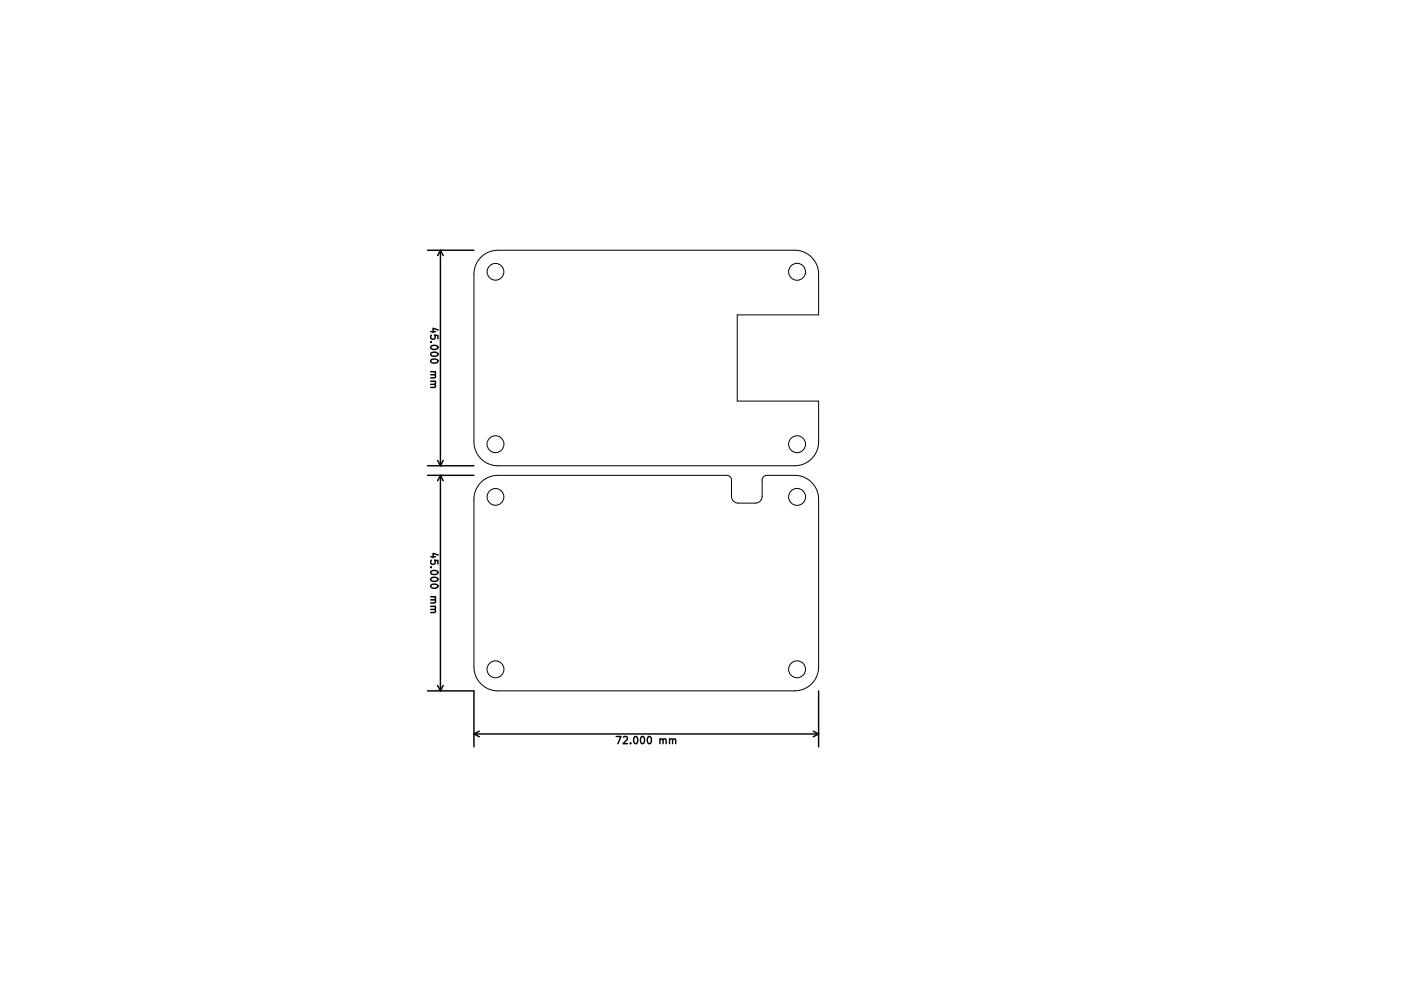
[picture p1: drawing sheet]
<svg xmlns="http://www.w3.org/2000/svg" width="297mm" height="210mm" viewBox="0 0 297 210" stroke-linecap="round" stroke-linejoin="round" font-family="sans-serif">
<defs><g id="words">
<g font-size="2.1">
<text x="89.9" y="69.4" transform="rotate(90 89.9 69.4)">45.000 mm</text>
<text x="89.9" y="116.4" transform="rotate(90 89.9 116.4)">45.000 mm</text>
<text x="129.7" y="155.3">72.000 mm</text>
</g>
</g></defs>
<g fill="none" stroke="#000" stroke-width=".3">
<path d="M89.3 52.2h9.7M92 52.2v45M92 52.2l-.6 1.2M92 52.2l.6 1.2M91.5 68.9l-1-.4v1M89.3 97.2h9.7M89.3 99.2h9.7M90.8 80.2l.2 .3-.1 .3-.9 .1M91.4 96.1l.6 1.1M92 99.2v45M92 99.2l-.6 1.2M92 99.2l.6 1.2"/>
<path d="M92.6 96.1l-.6 1.1M91.5 115.9l-1-.4v1M90.8 127.2l.2 .3-.1 .3-.9 .1M89.3 144.2h9.7v11.7M91.4 143.1l.6 1.1M92.6 143.1l-.6 1.1M99 153.2h72M99 153.2l1.1 .6M100.1 152.7l-1.1 .5M128.7 153.8h1l-.6 1.5M140.5 154.5l.2-.2h.4v1M169.9 152.7l1.1 .5"/>
<path d="M171 144.2v11.7M171 153.2l-1.1 .6"/>
</g>
<g fill="none" stroke="#000" stroke-width=".21">
<path d="M100.5 53.7a5 5 0 0 1 3.5-1.5h62a5 5 0 0 1 5 5v8.5h-17v18h17v8.5a5 5 0 0 1-5 5h-62a5 5 0 0 1-5-5v-35a5 5 0 0 1 1.5-3.5zM100.5 100.7a5 5 0 0 1 3.5-1.5h47.8a1 1 0 0 1 1 1v3.4a1.4 1.4 0 0 0 1.4 1.4h3.6a1.4 1.4 0 0 0 1.4-1.4v-3.4a1 1 0 0 1 1-1h5.8a5 5 0 0 1 5 5v35a5 5 0 0 1-5 5h-62a5 5 0 0 1-5-5v-35a5 5 0 0 1 1.5-3.5z"/>
<circle cx="103.5" cy="56.7" r="1.75"/>
<circle cx="166.5" cy="56.7" r="1.77"/>
<circle cx="103.5" cy="92.7" r="1.77"/>
<circle cx="166.5" cy="92.7" r="1.77"/>
<circle cx="103.5" cy="103.7" r="1.75"/>
<circle cx="166.5" cy="103.7" r="1.77"/>
<circle cx="103.5" cy="139.7" r="1.77"/>
<circle cx="166.5" cy="139.7" r="1.77"/>
</g>
<use href="#words"/>
</svg>
